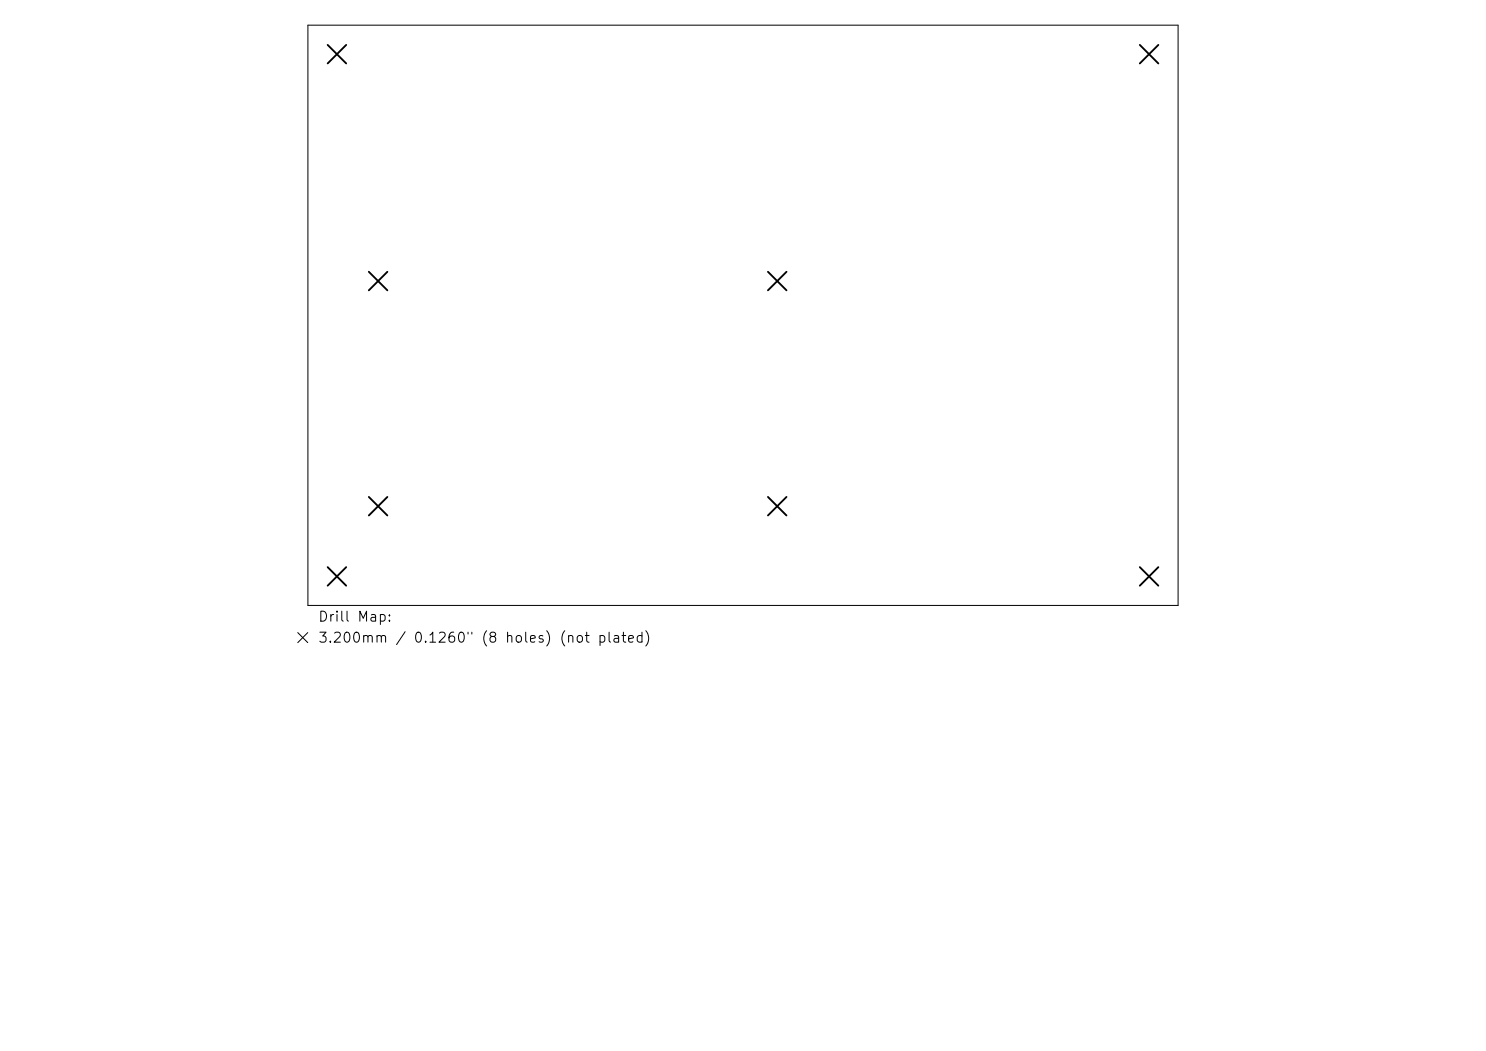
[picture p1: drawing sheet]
<svg xmlns="http://www.w3.org/2000/svg" width="297mm" height="210mm" viewBox="0 0 297 210" stroke-linecap="round" stroke-linejoin="round" font-family="sans-serif">
<defs><g id="words">
<g font-size="2">
<text x="63.4" y="124.7">Drill Map:</text>
<text x="63.4" y="128.9">3.200mm / 0.1260&quot; (8 holes) (not plated)</text>
</g>
</g></defs>
<path d="M61.5 5h174v116h-174zM59.5 126.4l2 2M61.5 126.4l-2 2" fill="none" stroke="#000" stroke-width=".2"/>
<g fill="none" stroke="#000" stroke-width=".37">
<path d="M65.5 9l3.7 3.7M69.2 9l-3.7 3.7M227.8 9l3.7 3.7M231.5 9l-3.7 3.7M73.7 54.3l3.7 3.7M77.4 54.3l-3.7 3.7M153.5 54.3l3.7 3.7M157.2 54.3l-3.7 3.7M73.7 99.3l3.7 3.7M77.4 99.3l-3.7 3.7M153.5 99.3l3.7 3.7M157.2 99.3l-3.7 3.7"/>
<path d="M65.5 113.3l3.7 3.7M69.2 113.3l-3.7 3.7M227.8 113.3l3.7 3.7M231.5 113.3l-3.7 3.7"/>
</g>
<use href="#words"/>
</svg>
